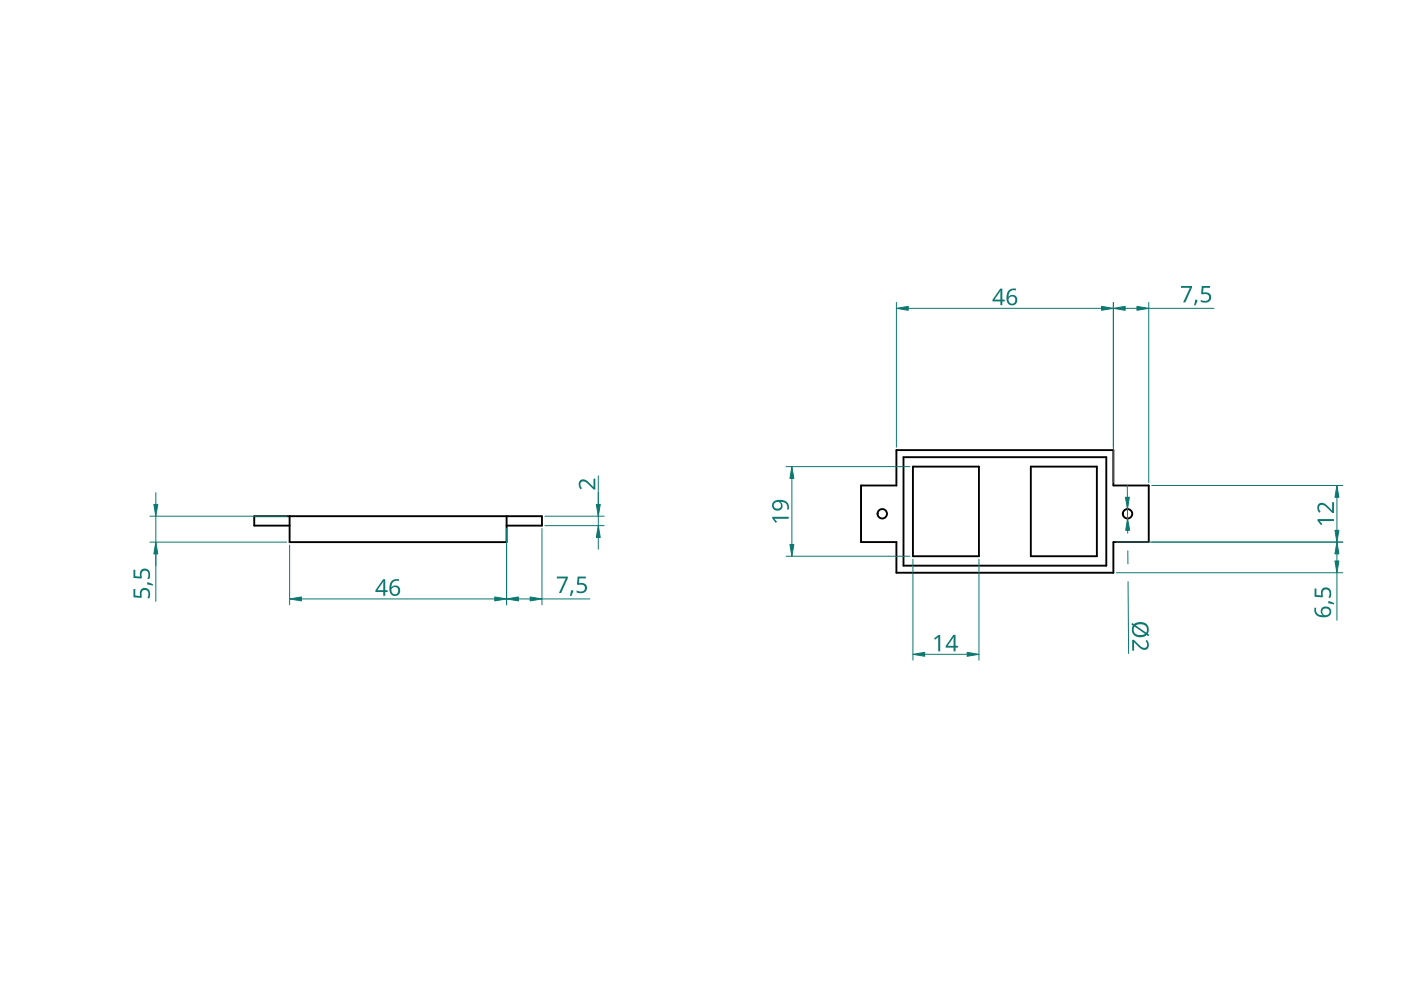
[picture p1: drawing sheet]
<svg xmlns="http://www.w3.org/2000/svg" width="297mm" height="210mm" viewBox="0 0 297 210" stroke-linecap="round" stroke-linejoin="round" font-family="sans-serif">
<g fill="none" stroke="#000" stroke-width=".4">
<path d="M191.6 96.9h43v23h-43zM193.6 98.9h14v19h-14zM218.6 98.9h14v19h-14zM61.4 111.4h-7.5v-2h61v2h-7.5M61.4 109.4v5.5h46v-5.5M182.6 102.9h7.5v-7.5h46v7.5h7.5v12h-7.5v6.5h-46v-6.5h-7.5z"/>
<circle cx="187.1" cy="108.9" r="1"/>
<circle cx="239.1" cy="108.9" r="1"/>
</g>
<path d="M190.1 64.1v30.7M192.6 65.4h41M236.1 64.1v30.7" fill="none" stroke="#0c786f" stroke-width=".21"/>
<g fill="#0c786f" stroke="#0c786f" stroke-width=".21">
<path d="M190.1 65.4l2.5-.4v.8z"/>
<path d="M233.6 65l2.5 .4-2.5 .4z"/>
</g>
<g fill="#0c786f">
<path d="M212.1 61.2h.4v2.3h.5v.4h-.5v.8h-.4v-.8h-1.7v-.4zM212.1 61.7l-1.3 1.8h1.3z"/>
<path d="M213.9 61.6l.5-.4h.6h.4v.4a1.18 1.18 0 0 0-1.6 1.3 1.08 1.08 0 0 1 1.7-.1 1.08 1.08 0 0 1-.1 1.6 1.22 1.22 0 0 1-1.5 .2 1.22 1.22 0 0 1-.5-1.4l.1-.9zM213.8 63.6a.76 .76 0 0 0 1.5 0 .76 .76 0 0 0-1.5 0z"/>
</g>
<path d="M244.2 102.9h40.5M244.2 114.9h40.5M283.5 105.4v7" fill="none" stroke="#0c786f" stroke-width=".21"/>
<g fill="#0c786f" stroke="#0c786f" stroke-width=".21">
<path d="M283.5 102.9l.4 2.5h-.9z"/>
<path d="M283 112.4h.9l-.4 2.5z"/>
</g>
<g fill="#0c786f">
<path d="M279.3 110.1h3.5v.4h-3l.6 .6-.3 .3-.8-1z"/>
<path d="M279.5 106.9a1.5 1.5 0 0 1 2.2 .6l.7 .7v-1.7h.4v2.3h-.3l-1.1-1.1a.98 .98 0 0 0-1.7-.3v.5l.3 .6-.3 .2a1.47 1.47 0 0 1-.2-1.8z"/>
</g>
<path d="M236.1 64.1v38.2M238.6 65.4h2.5M243.6 64.1v38.2M243.6 65.4h13.8" fill="none" stroke="#0c786f" stroke-width=".21"/>
<g fill="#0c786f" stroke="#0c786f" stroke-width=".21">
<path d="M236.1 65.4l2.5-.4v.8z"/>
<path d="M241.1 65l2.5 .4-2.5 .4z"/>
</g>
<g fill="#0c786f">
<path d="M250.4 60.6h2.3v.4l-1.4 3.1h-.5l1.5-3.1h-1.9z"/>
<path d="M253.4 63.6h.5l-.4 1.1h-.3z"/>
<path d="M254.8 60.6h1.7v.4h-1.3l-.1 1a1.17 1.17 0 0 1 1.7 1 1.17 1.17 0 0 1-1.6 1.2l-.6-.2v-.4a1.03 1.03 0 0 0 1.8-.6 .93 .93 0 0 0-1.5-.6l-.2-.1z"/>
</g>
<path d="M193.6 118.6v21.4M207.6 118.6v21.4M196.1 138.7h9" fill="none" stroke="#0c786f" stroke-width=".21"/>
<g fill="#0c786f" stroke="#0c786f" stroke-width=".21">
<path d="M205.1 138.3l2.5 .4-2.5 .4z"/>
<path d="M193.6 138.7l2.5-.4v.8z"/>
</g>
<g fill="#0c786f">
<path d="M198 135.4l1-.8h.3v3.5h-.4v-3l-.6 .5z"/>
<path d="M202.1 134.6h.5v2.3h.5v.4h-.5v.8h-.4v-.8h-1.7v-.4zM202.2 135.1l-1.3 1.8h1.3z"/>
</g>
<path d="M166.6 98.9h26.3M166.6 117.9h26.3M167.9 101.4v14" fill="none" stroke="#0c786f" stroke-width=".21"/>
<g fill="#0c786f" stroke="#0c786f" stroke-width=".21">
<path d="M167.9 98.9l.4 2.5h-.8z"/>
<path d="M167.5 115.4h.8l-.4 2.5z"/>
</g>
<g fill="#0c786f">
<path d="M163.7 109.6h3.5v.4h-3l.6 .6-.3 .3-.8-1z"/>
<path d="M164 106.4a2.18 2.18 0 0 1 3.2 .6v1h-.3a1.16 1.16 0 0 0-.2-1.2 1.16 1.16 0 0 0-1.2-.4 1.08 1.08 0 0 1 .1 1.6 1.08 1.08 0 0 1-1.6 0 1.16 1.16 0 0 1 0-1.6zM164 107.1a.8 .8 0 0 0 1.6 0 .8 .8 0 0 0-1.6 0z"/>
</g>
<path d="M236.7 114.9h48M283.5 117.4v1.5M236.7 121.4h48M283.5 121.4v10.1" fill="none" stroke="#0c786f" stroke-width=".21"/>
<g fill="#0c786f" stroke="#0c786f" stroke-width=".21">
<path d="M283.5 114.9l.4 2.5h-.9z"/>
<path d="M283 118.9h.9l-.4 2.5z"/>
</g>
<g fill="#0c786f">
<path d="M281.6 127.5l1.2 .3v.4l-1.2-.3z"/>
<path d="M278.7 124.8h.4v1.4h1a1.17 1.17 0 0 1 1-1.7 1.17 1.17 0 0 1 1.1 1.6l-.1 .6h-.4a1.03 1.03 0 0 0-.6-1.7 .93 .93 0 0 0-.6 1.4l-.1 .3-1.7-.2z"/>
<path d="M278.7 128.9h.4a1.18 1.18 0 0 0 1.3 1.5 1.08 1.08 0 0 1-.1-1.6 1.08 1.08 0 0 1 1.6 .1 1.22 1.22 0 0 1 .2 1.4 1.22 1.22 0 0 1-1.4 .6 1.63 1.63 0 0 1-2-2zM280.4 129.7a.76 .76 0 0 0 1.5 0 .76 .76 0 0 0-1.5 0z"/>
</g>
<path d="M239 102.9v2.5M239.1 112.4v.7M239.1 116.8v2.8M239.2 123.3l.1 15.3" fill="none" stroke="#0c786f" stroke-width=".21"/>
<g fill="#0c786f">
<path d="M240 135.7h.4l1.1 1a.98 .98 0 0 0 1.7 .3v-.5l-.3-.6 .3-.2a1.16 1.16 0 0 1 .4 1.3 1.16 1.16 0 0 1-1.2 .8l-.6-.3-1.4-1.3v1.8h-.3z"/>
<path d="M240.1 132.1l.3 .2a1.84 1.84 0 0 1 2.1-.3 1.84 1.84 0 0 1 1.1 1.7l-.2 .7 .3 .2-.2 .3-.4-.3a1.81 1.81 0 0 1-2.2 .3 1.81 1.81 0 0 1-.8-2.1l.1-.2-.3-.2zM240.5 132.8a1.23 1.23 0 0 0 .1 1.5 1.23 1.23 0 0 0 1.5 .3l.7-.2zM240.8 132.6l2.2 1.5a1.23 1.23 0 0 0-.1-1.4 1.23 1.23 0 0 0-1.4-.3z"/>
</g>
<path d="M61.4 115.6v12.6M107.4 115.6v12.6M239 107.9l.1 2M63.9 127h41" fill="none" stroke="#0c786f" stroke-width=".21"/>
<g fill="#0c786f" stroke="#0c786f" stroke-width=".21">
<path d="M238.6 105.4h.8l-.4 2.5z"/>
<path d="M239.1 109.9l.4 2.5h-.8z"/>
<path d="M61.4 127l2.5-.4v.8z"/>
<path d="M104.9 126.6l2.5 .4-2.5 .4z"/>
</g>
<g fill="#0c786f">
<path d="M81.2 122.8h.5v2.3h.5v.4h-.5v.8h-.4v-.8h-1.7v-.3zM81.3 123.3l-1.3 1.8h1.3z"/>
<path d="M83.1 123.2l.5-.3 .5-.1h.5v.4a1.18 1.18 0 0 0-1.6 1.3 1.08 1.08 0 0 1 1.6-.1 1.08 1.08 0 0 1-.1 1.6 1.22 1.22 0 0 1-1.4 .2 1.22 1.22 0 0 1-.5-1.4v-.9zM82.9 125.2a.8 .8 0 0 0 1.6 0 .8 .8 0 0 0-1.6 0z"/>
</g>
<path d="M31.8 109.4h29M31.8 114.9h29M33 104.4v2.5M33 109.4v18.1" fill="none" stroke="#0c786f" stroke-width=".21"/>
<g fill="#0c786f" stroke="#0c786f" stroke-width=".21">
<path d="M32.6 106.9h.9l-.5 2.5z"/>
<path d="M33 114.9l.5 2.5h-.9z"/>
</g>
<g fill="#0c786f">
<path d="M28.3 124.9h.4v1.4l1 .1a1.17 1.17 0 0 1 1-1.8 1.17 1.17 0 0 1 1.1 1.6l-.2 .7h-.4a1.03 1.03 0 0 0-.5-1.8 .93 .93 0 0 0-.6 1.5l-.2 .2-1.6-.2z"/>
<path d="M31.2 123.5l1.2 .4v.3l-1.2-.3z"/>
<path d="M28.3 120.8h.4v1.4l1 .1a1.17 1.17 0 0 1 1-1.8 1.17 1.17 0 0 1 1.1 1.6l-.2 .7h-.4a1.03 1.03 0 0 0 .3-1.1 1.03 1.03 0 0 0-.8-.7 .93 .93 0 0 0-.6 1.5l-.2 .2-1.6-.2z"/>
</g>
<path d="M115.5 111.4h12.6M115.5 109.4h12.6M126.9 100.9v10.5M126.9 113.9v2.5" fill="none" stroke="#0c786f" stroke-width=".21"/>
<g fill="#0c786f" stroke="#0c786f" stroke-width=".21">
<path d="M126.9 111.4l.4 2.5h-.9z"/>
<path d="M126.4 106.9h.9l-.4 2.5z"/>
</g>
<path d="M122.9 101.9a1.5 1.5 0 0 1 2.2 .6l.7 .8v-1.8h.4v2.3h-.3l-1.1-1.1a.98 .98 0 0 0-1.7-.3v.5l.3 .6-.3 .3a1.46 1.46 0 0 1-.2-1.9z" fill="#0c786f"/>
<path d="M107.4 112.1v16.1M114.9 112.1v16.1M109.9 127h2.5M114.9 127h10.2" fill="none" stroke="#0c786f" stroke-width=".21"/>
<g fill="#0c786f" stroke="#0c786f" stroke-width=".21">
<path d="M107.4 127l2.5-.4v.8z"/>
<path d="M112.4 126.6l2.5 .4-2.5 .4z"/>
</g>
<g fill="#0c786f">
<path d="M118.1 122.2h2.3v.4l-1.4 3.1h-.5l1.4-3.1h-1.8z"/>
<path d="M121.1 125.2h.5l-.5 1.2h-.3z"/>
<path d="M122.5 122.2h1.7v.4h-1.4l-.1 1a1.17 1.17 0 0 1 1.8 1 1.17 1.17 0 0 1-1.6 1.2l-.7-.2v-.4a1.03 1.03 0 0 0 1.1 .3 1.03 1.03 0 0 0 .7-.8 .93 .93 0 0 0-1.5-.7l-.2-.1z"/>
</g>
</svg>
